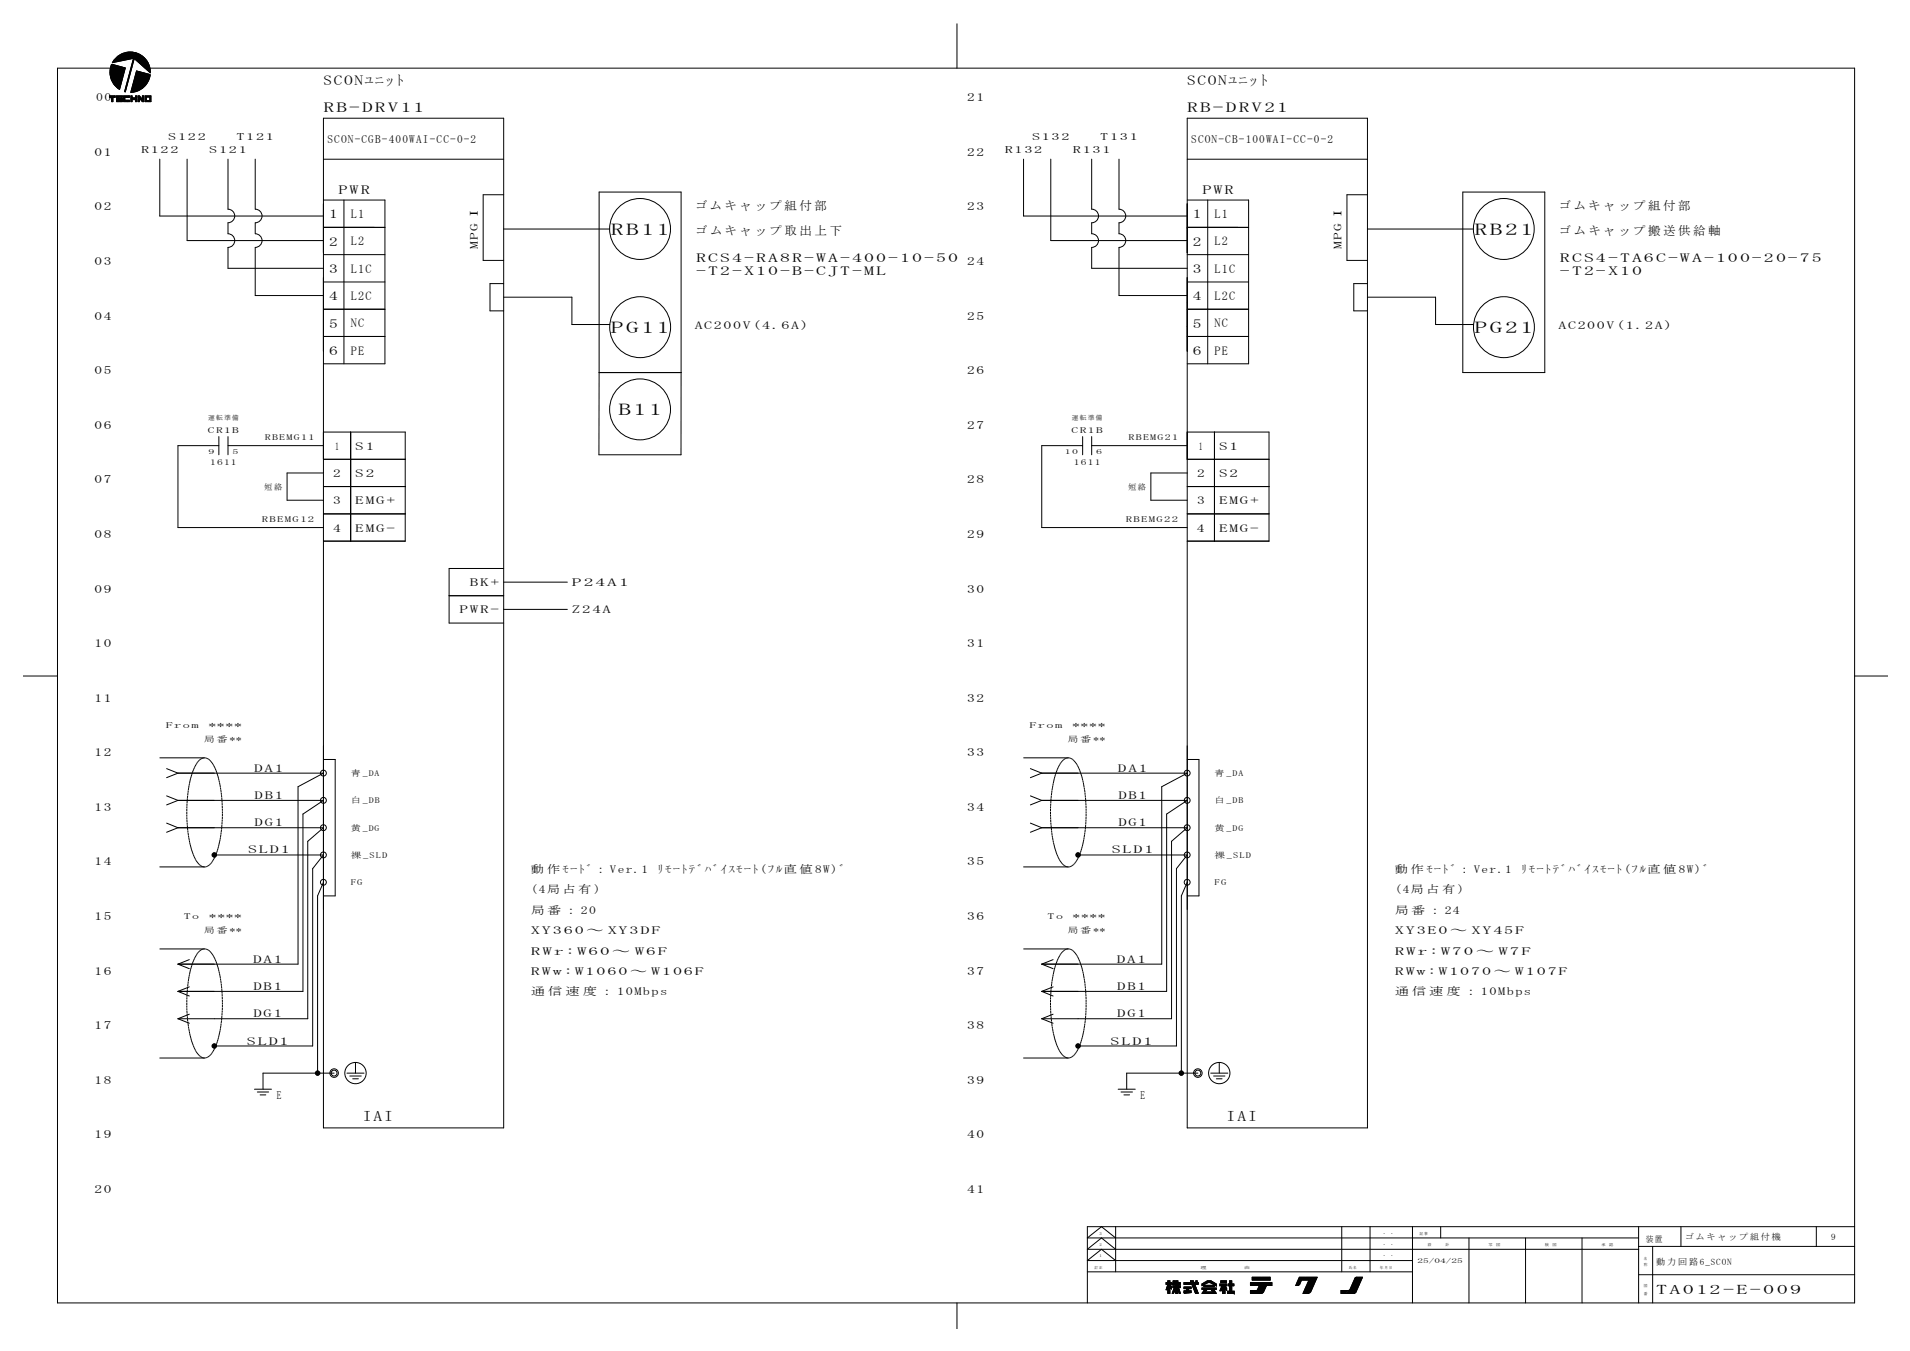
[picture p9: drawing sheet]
<svg xmlns="http://www.w3.org/2000/svg" width="420mm" height="297mm" viewBox="0 0 420 297" stroke-linecap="round" stroke-linejoin="round" font-family="sans-serif">
<defs><g id="words">
<g font-size="3.6">
<text x="134.3" y="51.7">RB11</text>
<text x="324.3" y="51.7">RB21</text>
<text x="134.4" y="73.3">PG11</text>
<text x="324.4" y="73.3">PG21</text>
<text x="136" y="91.3">B11</text>
</g>
<g font-size="3.2">
<text x="79.8" y="246.5">IAI</text>
<text x="269.8" y="246.5">IAI</text>
</g>
<g font-size="3">
<text x="71.2" y="18.6">SCONﾕﾆｯﾄ</text>
<text x="261.2" y="18.6">SCONﾕﾆｯﾄ</text>
<text x="71.2" y="24.6">RB-DRV11</text>
<text x="261.2" y="24.6">RB-DRV21</text>
</g>
<text font-size="2.9" x="364.3" y="284.4">TA0 12 -E -0 09</text>
<g font-size="2.7">
<text x="74.5" y="42.7">PWR</text>
<text x="77.2" y="48">L1</text>
<text x="152.8" y="46.2">ゴ ム キ ャ ッ プ 組 付 部</text>
<text x="264.5" y="42.7">PWR</text>
<text x="267.2" y="48">L1</text>
<text x="342.8" y="46.2">ゴ ム キ ャ ッ プ 組 付 部</text>
<text x="72.4" y="48">1</text>
<text x="77.2" y="54">L2</text>
<text x="152.8" y="51.7">ゴ ム キ ャ ッ プ 取 出 上 下</text>
<text x="262.4" y="48">1</text>
<text x="267.2" y="54">L2</text>
<text x="342.8" y="51.7">ゴ ム キ ャ ッ プ 搬 送 供 給 軸</text>
<text x="72.4" y="54">2</text>
<text x="77.2" y="60">L1C</text>
<text x="153.2" y="57.6">RCS4-RA8R-WA-400-10-50</text>
<text x="262.4" y="54">2</text>
<text x="267.2" y="60">L1C</text>
<text x="343.2" y="57.6">RCS4-TA6C-WA-100-20-75</text>
<text x="72.4" y="60">3</text>
<text x="77.2" y="66">L2C</text>
<text x="153.2" y="60.4">-T2-X10-B-CJT-ML</text>
<text x="262.4" y="60">3</text>
<text x="267.2" y="66">L2C</text>
<text x="343.2" y="60.4">-T2-X10</text>
<text x="72.4" y="66">4</text>
<text x="77.2" y="72">NC</text>
<text x="262.4" y="66">4</text>
<text x="267.2" y="72">NC</text>
<text x="72.4" y="72">5</text>
<text x="77.2" y="78">PE</text>
<text x="262.4" y="72">5</text>
<text x="267.2" y="78">PE</text>
<text x="72.4" y="78">6</text>
<text x="262.4" y="78">6</text>
</g>
<g font-size="2.5">
<text x="21.2" y="22.3">00</text>
<text x="212.8" y="22.3">21</text>
<text x="20.8" y="34.3">01</text>
<text x="72" y="31.4">SCON-CGB-400WAI-CC-0-2</text>
<text x="212.8" y="34.3">22</text>
<text x="262" y="31.4">SCON-CB-100WAI-CC-0-2</text>
<text x="20.8" y="46.3">02</text>
<text x="212.8" y="46.3">23</text>
<text x="20.8" y="58.3">03</text>
<text x="212.8" y="58.3">24</text>
<text x="20.8" y="70.3">04</text>
<text x="212.8" y="70.3">25</text>
<text x="20.8" y="82.3">05</text>
<text x="212.8" y="82.3">26</text>
<text x="20.8" y="94.3">06</text>
<text x="212.8" y="94.3">27</text>
<text x="20.8" y="106.3">07</text>
<text x="212.8" y="106.3">28</text>
<text x="20.8" y="118.3">08</text>
<text x="212.8" y="118.3">29</text>
<text x="20.8" y="130.3">09</text>
<text x="212.8" y="130.3">30</text>
<text x="20.8" y="142.3">10</text>
<text x="212.8" y="142.3">31</text>
<text x="20.8" y="154.3">11</text>
<text x="212.8" y="154.3">32</text>
<text x="20.8" y="166.3">12</text>
<text x="212.8" y="166.3">33</text>
<text x="20.8" y="178.3">13</text>
<text x="212.8" y="178.3">34</text>
<text x="20.8" y="190.3">14</text>
<text x="212.8" y="190.3">35</text>
<text x="20.8" y="202.3">15</text>
<text x="212.8" y="202.3">36</text>
<text x="20.8" y="214.3">16</text>
<text x="212.8" y="214.3">37</text>
<text x="20.8" y="226.3">17</text>
<text x="212.8" y="226.3">38</text>
<text x="20.8" y="238.3">18</text>
<text x="212.8" y="238.3">39</text>
<text x="60.7" y="241.6">Ｅ</text>
<text x="250.7" y="241.6">Ｅ</text>
<text x="20.8" y="250.3">19</text>
<text x="212.8" y="250.3">40</text>
<text x="20.8" y="262.3">20</text>
<text x="212.8" y="262.3">41</text>
</g>
<g font-size="2.4">
<text x="105.1" y="54.8" transform="rotate(-90 105.1 54.8)">MPGⅠ</text>
<text x="295.1" y="54.8" transform="rotate(-90 295.1 54.8)">MPGⅠ</text>
<text x="152.8" y="72.2">AC200V(4.6A)</text>
<text x="342.8" y="72.2">AC200V(1.2A)</text>
<text x="73.7" y="98.9">1</text>
<text x="78.2" y="98.9">S1</text>
<text x="263.7" y="98.9">1</text>
<text x="268.2" y="98.9">S1</text>
<text x="73.3" y="104.9">2</text>
<text x="78.2" y="104.9">S2</text>
<text x="263.3" y="104.9">2</text>
<text x="268.2" y="104.9">S2</text>
<text x="73.3" y="110.9">3</text>
<text x="78.2" y="110.9">EMG+</text>
<text x="263.3" y="110.9">3</text>
<text x="268.2" y="110.9">EMG+</text>
<text x="73.3" y="116.9">4</text>
<text x="78.2" y="116.9">EMG-</text>
<text x="263.3" y="116.9">4</text>
<text x="268.2" y="116.9">EMG-</text>
<text x="103.4" y="128.9">BK+</text>
<text x="125.8" y="128.9">P 2 4 A 1</text>
<text x="101.1" y="134.9">PWR-</text>
<text x="125.8" y="134.9">Z24A</text>
<text x="55.9" y="169.7">DA1</text>
<text x="245.9" y="169.7">DA1</text>
<text x="56" y="175.6">DB1</text>
<text x="246" y="175.6">DB1</text>
<text x="56" y="181.7">DG1</text>
<text x="246" y="181.7">DG1</text>
<text x="54.6" y="187.6">SLD1</text>
<text x="116.8" y="191.9">動 作 ﾓｰﾄﾞ： Ver.1</text>
<text x="144.6" y="191.9">ﾘﾓｰﾄﾃﾞﾊﾞｲｽﾓｰﾄ(ﾌﾙ直 値 8W)ﾞ</text>
<text x="244.6" y="187.6">SLD1</text>
<text x="306.8" y="191.9">動 作 ﾓｰﾄﾞ： Ver.1</text>
<text x="334.6" y="191.9">ﾘﾓｰﾄﾃﾞﾊﾞｲｽﾓｰﾄ(ﾌﾙ直 値 8W)ﾞ</text>
<text x="116.8" y="196.4">(4局 占 有 )</text>
<text x="306.8" y="196.4">(4局 占 有 )</text>
<text x="116.8" y="200.9">局 番 ： 20</text>
<text x="306.8" y="200.9">局 番 ： 24</text>
<text x="116.8" y="205.4">XY360～ XY3DF</text>
<text x="116.8" y="209.9">R W r: W 60 ～ W6 F</text>
<text x="306.8" y="205.4">XY3E0～ XY45F</text>
<text x="306.8" y="209.9">R Wr : W7 0 ～ W 7 F</text>
<text x="55.7" y="211.6">DA1</text>
<text x="116.8" y="214.4">RWw:W1060～ W106F</text>
<text x="245.7" y="211.6">DA1</text>
<text x="306.8" y="214.4">RWw:W1070～ W107F</text>
<text x="55.8" y="217.7">DB1</text>
<text x="116.8" y="218.9">通 信 速 度 ： 10Mbps</text>
<text x="245.8" y="217.7">DB1</text>
<text x="306.8" y="218.9">通 信 速 度 ： 10Mbps</text>
<text x="55.8" y="223.6">DG1</text>
<text x="245.8" y="223.6">DG1</text>
<text x="54.3" y="229.7">SLD1</text>
<text x="244.3" y="229.7">SLD1</text>
</g>
<g font-size="2.2">
<text x="31" y="33.5">R122</text>
<text x="37" y="30.9">S 122</text>
<text x="46" y="33.5">S 121</text>
<text x="52" y="30.9">T121</text>
<text x="221" y="33.5">R 132</text>
<text x="227" y="30.9">S132</text>
<text x="236" y="33.5">R131</text>
<text x="242" y="30.9">T 131</text>
</g>
<g font-size="2">
<text x="370.6" y="272.5">ゴ ム キ ャ ッ プ 組 付 機</text>
<text x="402.8" y="272.5">9</text>
<text x="364.4" y="278">動 力 回 路 6_SCON</text>
</g>
<g font-size="1.8">
<text x="45.7" y="95.2">CR1B</text>
<text x="235.7" y="95.2">CR1B</text>
<text x="58.3" y="96.7">RBEMG11</text>
<text x="248.3" y="96.7">RBEMG21</text>
<text x="46.2" y="102.2">1611</text>
<text x="58.1" y="107.7">短 絡</text>
<text x="236.2" y="102.2">1611</text>
<text x="248.1" y="107.7">短 絡</text>
<text x="57.6" y="114.7">RBEMG12</text>
<text x="247.6" y="114.7">RBEMG22</text>
<text x="36.5" y="160">Fr om</text>
<text x="45.9" y="160">****</text>
<text x="226.5" y="160">Fr o m</text>
<text x="235.9" y="160">** **</text>
<text x="44.8" y="163.2">局 番 **</text>
<text x="234.8" y="163.2">局 番 **</text>
<text x="77.2" y="170.6">青 _DA</text>
<text x="267.2" y="170.6">青 _DA</text>
<text x="77.2" y="176.7">白 _DB</text>
<text x="267.2" y="176.7">白 _DB</text>
<text x="77.2" y="182.6">黄 _DG</text>
<text x="267.2" y="182.6">黄 _DG</text>
<text x="77.2" y="188.7">裸 _SLD</text>
<text x="267.2" y="188.7">裸 _SLD</text>
<text x="77.2" y="194.6">FG</text>
<text x="267.2" y="194.6">FG</text>
<text x="40.4" y="202.1">T o</text>
<text x="46" y="202.1">* * * *</text>
<text x="230.4" y="202.1">T o</text>
<text x="236" y="202.1">* * **</text>
<text x="44.8" y="205.1">局 番 **</text>
<text x="234.8" y="205.1">局 番 **</text>
<text x="362" y="273.2">装置</text>
</g>
<g font-size="1.5">
<text x="45.8" y="92.3">運 転 準 備</text>
<text x="235.8" y="92.3">運 転 準 備</text>
<text x="45.8" y="99.8">9</text>
<text x="51.2" y="99.8">5</text>
<text x="234.3" y="99.8">1 0</text>
<text x="241.2" y="99.8">6</text>
<text x="311.8" y="277.6">25/04/25</text>
</g>
<g font-size=".9">
<text x="241.7" y="271.5">３</text>
<text x="241.7" y="273.9">２</text>
<text x="312.3" y="271.5">記 事</text>
<text x="314.1" y="273.9">設 　 　 　 計</text>
<text x="240.8" y="278.9">訂 正</text>
<text x="241.7" y="276.4">１</text>
<text x="264.1" y="278.9">理</text>
<text x="273.7" y="278.9">由</text>
<text x="296.7" y="278.9">氏 名</text>
<text x="303.6" y="278.9">年 月 日</text>
<text x="361.6" y="277.1">名</text>
<text x="361.6" y="278.3">称</text>
<text x="361.6" y="283">図</text>
<text x="361.6" y="284.8">番</text>
</g>
<g font-size=".8">
<text x="304" y="271.5">・</text>
<text x="304" y="273.9">・</text>
<text x="305.7" y="271.5">・</text>
<text x="305.7" y="273.9">・</text>
<text x="327.4" y="273.9">写</text>
<text x="329.1" y="273.9">図</text>
<text x="339.9" y="273.9">検</text>
<text x="341.5" y="273.9">図</text>
<text x="352.3" y="273.9">承</text>
<text x="354" y="273.9">認</text>
<text x="304" y="276.4">・</text>
<text x="305.7" y="276.4">・</text>
</g>
</g></defs>
<g fill="none" stroke="#000" stroke-width=".22">
<path d="M24.5 14.2l3.1 .7-1.3 4.8a4.5 4.5 0 0 1-1.8-5.5zM24.6 14.1l-.1 .2M24.7 14.2l-.3 .3M24.8 14.2l-.4 .5M24.9 14.2l-.6 .6M25 14.2l-.7 .8h-11.7v271.5h395.4v-271.5h-374.9M25.1 14.3l-.9 .9M25.2 14.3l-1 1M25.3 14.3l-1.1 1.1M25.4 14.4l-1.2 1.2M25.5 14.4l-1.3 1.3M25.5 12.7a4.4 4.4 0 0 1 4.9-.9 4.4 4.4 0 0 1 2.7 4.2l-3.6-3.1-1.9 7.3h-.2l2-7.4-4.7 1z"/>
<path d="M25.6 14.4l-1.4 1.4M25.7 14.4l-1.5 1.6M25.8 14.5l-1.6 1.6M25.9 14.5l-1.7 1.7M26 14.5l-1.8 1.8M26 12.3l-1 1M26.1 14.5l-1.9 1.9M26.2 14.6l-2 1.9M26.3 14.6l-2 2.1M26.3 19.6h.1M26.4 19.4l-.2 .2M26.4 12l-1.6 1.6"/>
<path d="M26.4 14.6l-2.1 2.1M26.4 19.3l-.3 .3M26.5 19.1l-.4 .4M26.5 14.6l-2.2 2.3M26.5 18.9l-.5 .6M26.6 18.8l-.7 .6M26.6 18.6l-.8 .7M26.6 14.7l-2.3 2.3M26.7 11.9l-1.9 1.9M26.7 18.4l-.9 .9M26.7 18.2l-1 1M26.7 14.7l-2.3 2.4"/>
<path d="M26.7 18.1l-1.1 1.1M26.8 17.9l-1.2 1.2M26.8 14.7l-2.4 2.5M26.8 17.7l-1.3 1.3M26.9 17.5l-1.4 1.5M26.9 11.8l-1.9 1.9M26.9 14.8l-2.5 2.5M26.9 17.4l-1.5 1.5M27 17.2l-1.7 1.7M27 14.8l-2.6 2.6M27 17l-1.7 1.8M27.1 16.9l-1.9 1.8"/>
<path d="M27.1 11.7l-2 2M27.1 14.8l-2.6 2.6M27.1 16.7l-1.9 1.9M27.1 16.5l-2 2.1M27.2 16.3l-2.2 2.2M27.2 14.8l-2.7 2.7M27.2 16.2l-2.2 2.2M27.3 11.6l-2 2.1M27.3 16l-2.4 2.4M27.3 14.9l-2.8 2.7M27.3 15.8l-2.4 2.5M27.4 15.7l-2.6 2.5"/>
<path d="M27.4 14.9l-2.8 2.8M27.4 15.5l-2.6 2.6M27.5 15.3l-2.7 2.7M27.5 11.6l-2.1 2M27.5 14.9l-2.9 2.9M27.5 15.2l-2.8 2.7M27.6 15l-2.9 2.9M27.6 20l-.2 .2M27.7 11.5l-2.1 2.1M27.7 19.8l-.3 .3M27.7 19.6l-.2 .3M27.8 19.5l-.3 .2"/>
<path d="M27.8 11.5l-2.1 2.1M27.8 19.3l-.2 .3M27.9 19.1l-.3 .3M27.9 18.9l-.2 .3M27.9 11.5l-2 2M27.9 18.8l-.2 .2M28 18.6l-.3 .3M28.1 18.4l-.3 .3M28.1 11.5l-2 2M28.1 18.2l-.3 .3M28.1 18.1l-.2 .3M28.2 17.9l-.3 .3"/>
<path d="M28.2 11.5l-2 2M28.2 17.7l-.2 .3M28.3 17.6l-.3 .2M28.3 17.4l-.2 .3M28.4 11.4l-2 2M28.4 17.2l-.3 .3M28.4 17l-.2 .3M28.5 16.9l-.3 .2M28.5 11.4l-2 2M28.5 16.7l-.3 .3M28.6 16.5l-.3 .3M28.6 16.4l-.3 .2"/>
<path d="M28.6 11.4l-1.9 2M28.6 16.2l-.2 .3M28.7 16l-.3 .3M28.8 11.4l-2 1.9M28.8 15.9l-.3 .2M28.8 15.7l-.3 .2M28.8 15.5l-.2 .3M28.9 11.4l-1.9 1.9M28.9 15.3l-.3 .3M28.9 15.2l-.3 .2M29 15l-.3 .3M29 11.5l-1.8 1.8"/>
<path d="M29 14.8l-.2 .3M29.1 14.6l-.3 .3M29.1 11.5l-1.8 1.8M29.1 14.5l-.3 .2M29.2 14.3l-.3 .3M29.2 14.1l-.3 .3M29.2 11.5l-1.7 1.7M29.2 14l-.2 .2M29.3 13.8l-.3 .3M29.3 11.5l-1.7 1.7M29.3 13.6l-.2 .3M29.4 13.4l-.3 .3"/>
<path d="M29.4 11.5l-1.6 1.6M29.4 13.3l-.2 .2M29.5 13.1l-.3 .3M29.6 11.5l-1.7 1.6M29.6 11.6l-1.5 1.5M29.7 11.6l-1.4 1.5M29.9 11.6l-1.5 1.4M29.9 11.6l-1.3 1.4M30 11.7l-1.2 1.3M30.1 15.6l-.1 .1M30.1 11.7l-1.2 1.2M30.2 15.6l-.3 .3"/>
<path d="M30.2 11.7l-1.1 1.2M30.3 15.7l-.4 .4M30.3 11.8l-1.1 1.1M30.4 11.8l-1.1 1M30.4 15.7l-.5 .5M30.5 11.8l-1.2 1.2M30.5 15.7l-.7 .7M30.6 11.9l-1.3 1.3M30.6 15.7l-.8 .9M30.7 11.9l-1.1 1.1M30.7 15.8l-1 .9M30.7 12l-1 1"/>
<path d="M30.8 15.8l-1.1 1.1M30.8 12l-1.1 1.1M30.9 15.8l-1.3 1.3M30.9 12l-1.1 1.1M31 12.1l-1.1 1.1M31 15.9l-1.4 1.4M31.1 12.1l-1.1 1.2M31.1 15.9l-1.6 1.5M31.1 12.2l-1.1 1.1M31.2 15.9l-1.7 1.7M31.2 12.3l-1.1 1.1M31.3 12.3l-1.1 1.1"/>
<path d="M31.3 15.9l-1.9 1.9M31.4 12.4l-1.2 1.1M31.4 16l-2 1.9M31.4 12.4l-1.1 1.1M31.5 12.5l-1.1 1.1M31.5 16l-2.2 2.1M31.6 12.5l-1.2 1.2M31.6 16l-2.3 2.3M31.6 12.6l-1.1 1.1M31.7 12.7l-1.1 1.1M31.7 16l-2.4 2.5M31.8 12.7l-1.2 1.1"/>
<path d="M31.8 16.1l-2.6 2.5M31.8 12.8l-1.1 1.1M31.9 12.8l-1.1 1.2M31.9 16.1l-2.7 2.7M31.9 12.9l-1.1 1.1M32 13l-1.1 1.1M32 16.1l-2.9 2.9M32.1 13l-1.1 1.1M32.1 13.1l-1.1 1.1M32.1 16.1l-3 3.1M32.2 13.2l-1.1 1M32.2 16.2l-3.2 3.1"/>
<path d="M32.2 18.6l-.9 .8M32.2 13.3l-1 1M32.3 13.3l-1.1 1.1M32.3 16.2l-3.3 3.3M32.3 13.4l-1 1M32.4 13.5l-1 1M32.4 16.2l-3.5 3.5M32.5 13.6l-1 1M32.5 18.2l-1.6 1.5M32.5 16.3l-3.6 3.5M32.5 13.7l-.9 1M32.6 13.8l-1 .9"/>
<path d="M32.6 16.3l-3.8 3.7M32.6 13.9l-.9 .9M32.6 17.9l-1.9 1.9M32.6 13.9l-.8 .9M32.7 16.3l-3.9 3.9M32.7 14l-.9 .9M32.7 17.7l-2.3 2.3M32.7 14.1l-.8 .9M32.8 14.2l-.8 .8M32.8 16.3l-4 4M32.8 14.3l-.8 .8M32.8 17.4l-2.6 2.6"/>
<path d="M32.8 14.4l-.7 .7M32.9 14.5l-.7 .7M32.9 17.3l-2.9 2.8M32.9 14.6l-.7 .7M32.9 16.4l-4 3.9M32.9 14.7l-.6 .6M32.9 17.1l-3.1 3.1M32.9 14.8l-.5 .6M33 14.9l-.6 .5M33 16.9l-3.3 3.3M33 16.4l-3.9 3.9M33 15l-.5 .5"/>
<path d="M33 15.1l-.4 .5M33 16.7l-3.5 3.5M33 16.5l-.1-.1-2.9-.8-1.2 4.7a4.5 4.5 0 0 0 4.2-3.8M33 15.2l-.4 .4M33 16.4l-3.8 3.9M33 16.6l-3.7 3.7M33.1 15.3l-.4 .4M33.1 15.4l-.3 .3M33.1 15.5l-.3 .3M33.1 15.7l-.2 .2M33.1 15.8l-.1 .1M33.1 15.9l-.1 .1"/>
<path d="M210.5 5.2v9.8M24.2 21.1l-.1 .1M24.3 21.1l-.2 .3M24.5 21.1l-.4 .3M24.6 21.1l-.3 .3M24.7 21.1l-.3 .3M24.8 21.1l-.3 .3M24.8 21.4v1h-.2M24.8 21.5l-.2 .2M24.8 21.6l-.2 .2M24.8 21.7l-.2 .3M24.8 21.8l-.2 .3"/>
<path d="M24.8 22l-.2 .2M24.8 22.1l-.2 .3M24.8 22.2l-.1 .2M25 21.1l-.4 .4M25.1 21.1l-.5 .5M25.2 21.1l-.3 .3M25.3 21.1h-1.2v.3h.5v1M25.3 21.1v.3h-.5M25.3 21.1l-.3 .3M25.3 21.2l-.2 .2M25.3 21.3v.1M25.6 22.4h1.3"/>
<path d="M25.7 21.1h-.1M25.8 21.1l-.2 .1M25.9 21.1l-.3 .3M26 21.9l-.4 .3M26 21.6h.9v.3M26 22l-.4 .4M26 21.9v.2h.9M26 21.4l-.4 .3M26 21.5l-.4 .3M26 21.9h.9M26 21.1l-.4 .4M26 22.1l-.2 .3"/>
<path d="M26 21.6l-.4 .4M26.2 21.1l-.6 .5M26.2 22.1l-.3 .3M26.2 21.6l-.6 .5M26.3 21.1l-.3 .3M26.3 21.6l-.3 .3M26.3 22.1l-.3 .3M26.4 21.1l-.3 .3M26.4 22.1l-.3 .3M26.4 21.6l-.3 .3M26.5 22.1l-.2 .3M26.5 21.1l-.2 .3"/>
<path d="M26.6 21.6l-.3 .3M26.7 21.1l-.3 .3M26.7 22.1l-.3 .3M26.7 21.6l-.3 .3M26.8 21.1l-.3 .3M26.8 22.1l-.3 .3M26.8 21.6l-.3 .3M26.9 21.3v.1M26.9 21.7l-.1 .2M26.9 22.1l-.2 .3M26.9 22.3v.1M26.9 21.1h-1.3v1.3"/>
<path d="M26.9 21.1v.3M26.9 22.1v.3M26.9 21.1l-.3 .3M26.9 21.6l-.3 .3M26.9 21.2l-.1 .2M26.9 21.4h-.9v.2M26.9 21.8v.1M26.9 22.2l-.1 .2M27.2 21.1h1.3M27.2 21.1v1.3M27.2 21.1h.1M27.4 21.1l-.2 .1"/>
<path d="M27.5 22l-.3 .2M27.5 21.5l-.3 .2M27.5 21.6l-.3 .2M27.5 21.7l-.3 .3M27.5 21.8l-.3 .3M27.5 21.1l-.3 .3M27.5 22l-.3 .4M27.6 20.1l-.1 .1M27.6 21.1l-.4 .4M27.7 22l-.4 .4M27.7 21.1l-.5 .5M27.8 22l-.3 .4"/>
<path d="M27.9 21.1l-.4 .3M27.9 22l-.3 .4M28 21.1l-.3 .3M28 22l-.3 .4M28.1 21.1l-.3 .3M28.2 22l-.4 .4M28.2 21.1l-.3 .3M28.3 22l-.3 .4M28.4 21.1l-.4 .3M28.4 22l-.3 .4M28.5 21.1l-.3 .3M28.5 21.2l-.2 .2"/>
<path d="M28.5 21.3l-.1 .1M28.5 21.1v.3h-1v.6h1v.4h-1.3M28.5 22.1l-.3 .3M28.5 22.2l-.1 .2M28.8 21.1h.3v.4h.7v-.4h.3M28.8 21.1v1.3M28.8 22.4h.3v-.5h.7v.5M28.8 21.1h.1M28.9 21.1l-.1 .1M29.1 22l-.3 .2M29.1 22.1l-.3 .3M29.1 21.1l-.3 .3"/>
<path d="M29.1 22.2l-.2 .2M29.1 21.2l-.3 .3M29.1 21.4l-.3 .2M29.1 21.5l-.3 .2M29.1 21.5l-.3 .3M29.2 21.5l-.4 .5M29.4 21.5l-.6 .6M29.5 21.5l-.4 .4M29.6 21.5l-.4 .4M29.7 21.5l-.3 .4M29.8 22.4h.3M29.9 21.1l-.1 .1"/>
<path d="M30.1 21.1l-.3 .2M30.1 21.8l-.3 .3M30.1 21.2l-.3 .3M30.1 21.3l-.6 .6M30.1 21.5l-.5 .4M30.1 21.6l-.4 .3M30.1 21.7l-.3 .3M30.1 22l-.3 .2M30.1 22.1l-.3 .3M30.1 22.2l-.2 .2M30.1 22.3l-.1 .1M30.1 21.1v1.3"/>
<path d="M30.4 21.1h.3l.6 .8v-.8h.3M30.4 22.4h.3v-.8l.6 .8M30.4 21.1v1.3M30.4 21.1h.1M30.5 21.1l-.1 .1M30.6 21.1l-.2 .3M30.7 21.9l-.3 .3M30.7 22l-.3 .4M30.7 22.2l-.2 .2M30.7 22.3l-.1 .1M30.7 21.7l-.3 .3M30.7 21.8l-.3 .3"/>
<path d="M30.7 21.1l-.3 .4M30.8 21.2l-.4 .4M30.8 21.3l-.4 .4M30.9 21.3l-.5 .5M30.9 21.4l-.2 .2M31 21.5l-.2 .2M31.1 21.5l-.3 .3M31.1 21.6l-.2 .2M31.2 21.7l-.2 .2M31.2 21.8l-.2 .2M31.3 21.8l-.2 .2M31.3 22.4h.3"/>
<path d="M31.4 21.1h-.1M31.5 21.1l-.2 .2M31.6 21.1l-.3 .3M31.6 21.8l-.4 .4M31.6 22.2l-.1 .2M31.6 21.2l-.3 .3M31.6 21.3l-.3 .4M31.6 21.5l-.3 .3M31.6 21.6l-.5 .5M31.6 21.7l-.4 .5M31.6 22l-.3 .3M31.6 22.1l-.2 .3"/>
<path d="M31.6 22.3v.1M31.6 21.1v1.3M31.9 21.1h1.3M31.9 21.1v1.3M32 21.1h-.1M32.1 21.1l-.2 .1M32.2 21.1l-.3 .3M32.2 21.5l-.3 .2M32.2 21.8l-.3 .3M32.2 21.3v.8M32.2 21.3h.8M32.2 21.4l-.3 .2"/>
<path d="M32.2 21.6l-.3 .2M32.2 21.7l-.3 .3M32.2 22l-.3 .2M32.2 22.1h.8M32.2 22.1l-.3 .3M32.3 22.1l-.2 .3M32.3 21.1l-.4 .4M32.5 21.1l-.3 .2M32.5 22.1l-.3 .3M32.6 22.1l-.3 .3M32.6 21.1l-.3 .2M32.7 22.1l-.3 .3"/>
<path d="M32.7 21.1l-.2 .2M32.8 22.1l-.2 .3M32.8 21.1l-.2 .2M32.9 22.1l-.2 .3M33 21.1l-.3 .2M33 21.3v.8M33.1 21.1l-.3 .2M33.2 21.1l-.2 .2M33.2 21.2l-.2 .3M33.2 21.3l-.2 .3M33.2 21.5l-.2 .2M33.2 21.6l-.2 .2"/>
<path d="M33.2 21.7l-.2 .3M33.2 21.8l-.2 .3M33.2 22l-.4 .4M33.2 22.1l-.3 .3M33.2 22.2l-.1 .2M33.2 21.1v1.3h-1.3M35.1 35v12.5h36.1M41.2 35v17.9h30M50.2 35v11a1.49 1.49 0 0 1 1.4 1.5 1.49 1.49 0 0 1-1.4 1.5v2.4a1.5 1.5 0 0 1 1.4 1.5 1.5 1.5 0 0 1-1.4 1.5v4.6h21M56.1 35l.1 11a1.49 1.49 0 0 1 1.4 1.5 1.49 1.49 0 0 1-1.4 1.5l-.1 2.4a1.5 1.5 0 0 1 1.5 1.5 1.5 1.5 0 0 1-1.4 1.5l-.1 10.6h15.1M71.2 26h39.6v222h-39.6zM71.2 35h39.6"/>
<path d="M225.2 35v12.5h36M231.1 35v17.9h30.1M240.1 35l.1 11a1.49 1.49 0 0 1 1.4 1.5 1.49 1.49 0 0 1-1.4 1.5l-.1 2.4a1.5 1.5 0 0 1 1.5 1.5 1.5 1.5 0 0 1-1.4 1.5l-.1 4.6h21.1M246.2 35v11a1.49 1.49 0 0 1 1.4 1.5 1.49 1.49 0 0 1-1.4 1.5v2.4a1.5 1.5 0 0 1 1.4 1.5 1.5 1.5 0 0 1-1.4 1.5v10.6h15M261.2 26h39.6v222h-39.6zM261.2 35h39.6M71.2 44h13.5v36h-13.5M71.2 56h13.5M71.2 50h13.5M75.7 44v36M110.8 50.4h23.3M110.8 42.8h-4.5v14.5h4.5"/>
<path d="M131.8 42.2h18v57.8h-18zM261.2 44h13.5v36h-13.5M261.2 56h13.5M261.2 50h13.5M265.7 44v36M300.8 50.4h23.3M300.8 42.8h-4.5v14.5h4.5M321.8 42.2h18v39.7h-18zM71.2 74h13.5M71.2 68h13.5M71.2 62h13.5M110.8 65.3h15v6.1h8.3"/>
<path d="M110.8 62.4h-3v5.9h3M261.2 74h13.5M261.2 68h13.5M261.2 62h13.5M300.8 65.3h15v6.1h8.4M300.8 62.4h-3v5.9h3M48.1 98h-9v18h32.1M48.1 96v4M50.2 98h21M50.2 96v4M71.2 95h17.9v24h-17.9M77.1 95v24"/>
<path d="M131.8 81.9h18M238.2 98h-9v18h32M238.2 96v4M240.1 98h21.1M240.1 96v4M261.2 95h18v24h-18M267.2 95v24M71.2 104h-8.1v6h8.1M71.2 101h17.9M71.2 107h17.9M71.2 113h17.9M261.2 104h-8v6h8"/>
<path d="M261.2 101h18M261.2 107h18M261.2 113h18M98.8 131h12M110.8 128h14M110.8 134h14M110.8 125h-12v12h12M5.1 148.6h7.5M408 148.6h7.2M35.2 166.6h9.8M36.6 169l2.5 1M36.6 175l2.5 1"/>
<path d="M39.1 170h32.1l-5.6 3v39h-26.5M39.1 170l-2.5 1M39.1 176h32.1l-4.6 3v39h-27.5M39.1 176l-2.5 1M71.2 167h2.5v30h-2.5M225.2 166.6h9.8M226.7 169l2.5 1M226.7 175l2.5 1M229.2 170h32l-5.6 3v39h-26.4M229.2 176h32l-4.6 3v39h-27.4M229.2 170l-2.5 1M229.2 176l-2.5 1"/>
<path d="M261.2 167h2.5v30h-2.5M35.1 190.6h9.9M36.6 181l2.5 1M39.1 182h32.1l-3.5 3v39h-28.6M39.1 182l-2.5 1M47.1 187.9l.1 .1zM47.1 188h24.1l-2.4 3v39h-21.1M71.2 194l-1.3 3v38.9M225.2 190.6h9.8M226.7 181l2.5 1M229.2 182h32l-3.5 3v39h-28.5M229.2 182l-2.5 1"/>
<path d="M237 187.8h.3v.3h-.3zM237.1 187.9l.1 .1zM237.2 188h24l-2.4 3v39h-21.2M261.2 194l-1.3 3v38.9M35.2 208.6h9.8M39.1 212l2.5 1M39.1 218l2.5 1M41.6 211l-2.5 1M41.6 217l-2.5 1M225.2 208.6h9.8M229.2 212l2.5 1M229.2 218l2.5 1"/>
<path d="M231.7 211l-2.5 1M231.7 217l-2.5 1M35.1 232.6h9.9M39.1 224l2.5 1M41.6 223l-2.5 1M47.1 229.9l.1 .2zM56 239.5h3.7M69.8 235.9l.1 .1zM73.5 235.9h-15.6v3.6M76.3 235.9h3.8M77 236.6h2.5M77.6 237.2h1.2"/>
<path d="M78.2 233.6v2.3M225.2 232.6h9.8M229.2 224l2.5 1M231.7 223l-2.5 1M237 229.8h.3v.3h-.3zM237.1 229.9l.1 .2zM246 239.5h3.7M259.8 235.9l.1 .1zM263.5 235.9h-15.6v3.6M266.3 235.9h3.8M267 236.6h2.5M267.6 237.2h1.2"/>
<path d="M268.2 233.6v2.3M56.6 240.1h2.5M57.2 240.7h1.3M246.6 240.1h2.5M247.2 240.7h1.3M239.2 279.6h71.5M245.4 272.2l-3.1-2.5-3.1 2.5h121.3M245.4 274.7l-3.1-2.5-3.1 2.5h121.3M245.4 277.2l-3.1-2.5-3.1 2.5h71.5M245.4 269.7v9.9M295.2 269.7v9.9M301.4 269.7v9.9"/>
<path d="M310.7 269.7v16.8M316.9 269.7v2.5M323.1 272.2v14.3M335.6 272.2v14.3M348 272.2v14.3M360.5 274h47.5M360.5 269.7v16.8M363.5 274v12.5M369.8 269.7v4.3M399.6 269.7v4.3M408 269.7h-168.8v16.8M210.5 286.5v5.5"/>
<path d="M256.6 282l-.1 .1M256.7 282l-.2 .2M256.8 283.4l-.2 .2M256.8 282l-.3 .3M257 281.6l-.1 .1M257.1 281.6l-.2 .2M257.2 281.6l-.3 .3M257.4 281.6h-.5v.4h-.4v.4h.4l-.4 1.2M257.4 281.6l-.9 .8M257.4 281.6v.4h.3M257.4 281.7l-.7 .7M257.4 281.8l-.6 .6"/>
<path d="M257.4 281.9l-.5 .5M257.4 283.7l-.5 .5M257.4 283.3l-.5 .5M257.4 283.5l-.5 .4M257.4 283.2l-.5 .5M257.4 283.6l-.5 .5M257.4 283.8l-.5 .5M257.4 284l-.4 .4M257.4 284.1l-.3 .3M257.4 284.2l-.2 .2M257.4 282.4l-.8 .8M257.4 282.5l-.8 .9"/>
<path d="M257.5 282l-.7 .6M257.5 282.6l-1 1M257.5 282.7l-.6 .6M257.6 282l-.8 .8M257.6 282.7l-.7 .7M257.7 282.8l-.8 .8M257.7 283.4h.1M257.7 282.9v.5l-.3-.4v1.4h-.5v-1.2l-.2 .4h-.2M257.7 282.1l-.3 .3M257.7 282v.4h-.3l.3 .5M257.7 282.9l-.2 .2M257.7 282l-1 1"/>
<path d="M257.7 282.3l-.2 .1M257.7 283l-.2 .2M257.7 283.1l-.1 .2M257.7 283.3h-.1M258 283.1h.3l-.5 1.3h.4l.4-.9v.9M258 282.7v.4M258 282.7h.1M258.1 281.6h.4M258.1 281.6l-.2 .8h.7v.3h-.6M258.1 281.6v.1M258.1 282.7l-.1 .2M258.2 284.3l-.1 .1"/>
<path d="M258.2 281.6l-.2 .2M258.3 282.7l-.3 .3M258.3 284l-.3 .4M258.4 281.6l-.4 .4M258.4 282.7l-.4 .4M258.4 281.9l-.4 .5M258.4 281.8l-.5 .5M258.5 281.6l-.5 .5M258.5 281.6l-.1 .4h.2v-.4h.5M258.5 282l-.4 .4M258.5 283.7l-.6 .7M258.5 282.7l-.4 .4"/>
<path d="M258.6 282l-.4 .4M258.8 281.6l-.2 .1M258.9 281.6l-.3 .3M259 281.6l-.4 .4M259.1 281.6v.4M259.1 282h.6v.4h-.6v.3M259.1 281.6l-.8 .8M259.1 281.7l-.6 .7M259.1 281.9l-.5 .5M259.1 282l-.5 .5M259.1 284.1l-.2 .3M259.1 284.3l-.1 .1"/>
<path d="M259.1 282.5l-.9 .9M259.1 282.6l-1 1M259.1 282.7h.6M259.1 284l-.3 .4M259.1 283.8l-.5 .4M259.1 283.9l-.5 .5M259.2 282.7l-1.1 1.1M259.2 282l-.6 .6M259.3 282.7l-1.3 1.3M259.3 283.2l-.7 .7M259.3 283.3l-.7 .7M259.3 283.4l-.7 .7"/>
<path d="M259.4 282l-1.1 1.1M259.4 283.5l-.2 .2M259.4 282.7l-1.5 1.5M259.4 283.6l-.2 .2M259.4 283.7l-.2 .2M259.5 283.8l-.2 .2M259.5 282l-1.2 1.2M259.5 283.9l-.2 .2M259.5 282.7l-.9 .9M259.5 284l-.2 .2M259.6 284.1l-.2 .1M259.6 284.1l-.2 .2"/>
<path d="M259.6 282l-.4 .4M259.6 284.2l-.1 .2M259.7 282.7v.4h-.4l.4 1.3h-.3l-.3-.8v.8h-.5M259.7 283l-.2 .1M259.7 282.1l-.4 .3M259.7 282.2l-.2 .2M259.7 282.3l-.1 .1M259.7 282.7l-1.1 1M259.7 282.8l-.3 .3M259.7 283.1h-.1M259.7 284.3l-.1 .1M260.4 283.3v-.3h1.6v.3h-.5v.5"/>
<path d="M260.4 283.3h.6v.5h-.6l.1 .6M260.5 282h-.1M260.6 283.8l-.2 .1M260.6 283l-.2 .1M260.6 282l-.2 .2M260.7 283l-.3 .2M260.7 283.8l-.3 .3M260.8 282l-.4 .3M260.8 283l-.4 .3M260.8 283.8l-.4 .4M260.9 282l-.4 .4M261 283l-.4 .3"/>
<path d="M261 283.8l-.5 .5M261 282l-.4 .4M261.1 283l-.4 .3M261.1 282l-.4 .4M261.2 283l-.4 .3M261.2 282l-.3 .4M261.3 283l-.4 .3M261.4 282l-.4 .4M261.4 283l-.4 .4M261.5 283.4l-1 1M261.5 283.8h.5v.4l-1.5 .2M261.5 283.5l-.8 .9"/>
<path d="M261.5 283.7l-.7 .6M261.5 283.8l-.5 .5M261.5 282l-.4 .4M261.6 283l-.6 .5M261.6 283.8l-.5 .5M261.6 282l-.4 .4M261.7 283l-.7 .6M261.7 283.8l-.5 .5M261.8 282l-.4 .4M261.8 283l-.8 .8M261.8 283.8l-.4 .5M261.9 281.6h.6l.1 .4h.4v-.4h.4"/>
<path d="M261.9 281.6l.1 .4h-1.6v.4h1.8l.8 2h.6l-.8-2h.8v-.4M261.9 282l-.4 .4M261.9 281.6h.1M261.9 283l-.4 .3M261.9 283.8l-.4 .5M262 282l-.4 .4M262 281.6l-.1 .1M262 283.2l-.1 .1M262 284l-.2 .2M262 283l-.3 .3M262 283.1l-.2 .2M262 283.9l-.3 .3"/>
<path d="M262 284.1l-.1 .1M262.2 281.6l-.3 .2M262.3 281.6l-.3 .3M262.4 281.6l-.4 .4M262.5 281.6l-.8 .8M262.5 281.7l-.6 .7M262.6 281.8l-.6 .6M262.6 281.9l-.5 .5M262.6 282l-.4 .4M262.8 282l-.6 .5M262.8 282.4l-.4 .5M262.9 282.5l-.5 .5"/>
<path d="M262.9 282l-.6 .6M262.9 282.6l-.4 .5M262.9 282.7l-.4 .4M263 282.8l-.5 .4M263 282l-.7 .7M263 282.9l-.4 .4M263 283l-.4 .4M263.1 283.1l-.5 .4M263.1 283.1l-.4 .5M263.2 281.6l-.2 .1M263.2 283.2l-.5 .5M263.2 283.3l-.4 .5"/>
<path d="M263.2 283.4l-.4 .5M263.3 283.5l-.5 .5M263.3 281.6l-.3 .2M263.3 283.6l-.5 .5M263.3 283.7l-.4 .4M263.4 281.6l-.4 .4M263.4 283.8l-.5 .4M263.4 281.8l-1.1 1M263.4 281.9l-.5 .5M263.4 282h.2M263.4 281.6v.4M263.4 282l-.4 .4"/>
<path d="M263.4 283.9l-.4 .4M263.5 284l-.5 .4M263.5 284.1l-.3 .3M263.5 282l-.4 .4M263.5 284.1l-.2 .3M263.6 284.2l-.2 .2M263.6 284.3l-.1 .1M263.6 282l-.4 .4M263.6 282.2l-.2 .2M263.6 282.3l-.1 .1M264.4 283.2h3.2v.3h-.6l.6 .9h-3.2l.6-.9h-.6zM264.4 283.2h.1"/>
<path d="M264.5 282.3h-.1M264.6 283.2l-.2 .1M264.7 283.2l-.3 .3M264.8 283.2l-.3 .3M264.8 282.1l-.4 .4M264.8 282.6h2.4v.3h-2.4zM264.9 282.6l-.1 .1M264.9 283.2l-.3 .3M265 282.6l-.2 .2M265.1 283.2l-.4 .3M265.1 281.9l-.7 .7M265.1 282.6l-.3 .3"/>
<path d="M265.2 283.2l-.3 .3M265.2 284.1l-.3 .3M265.2 282.6l-.3 .3M265.3 283.2l-.3 .3M265.3 284.1l-.3 .3M265.4 282.6l-.3 .3M265.4 283.7l-.6 .7M265.4 281.7l-1 1M265.4 283.2l-.7 .7M265.4 284.1l-.3 .3M265.5 282.6l-.3 .3M265.6 284.1l-.4 .3"/>
<path d="M265.6 283.2l-1.2 1.1M265.6 282.6l-.3 .3M265.7 281.6l-1 .9M265.7 283.2l-1.2 1.2M265.7 284.1l-.3 .3M265.7 282h.5M265.8 282.6l-.4 .3M265.8 281.6l-.8 .8M265.8 284.1l-.3 .3M265.8 283.2l-1.2 1.2M265.9 282.6l-.3 .3M265.9 281.6l-.7 .7"/>
<path d="M265.9 283.2l-.3 .3M265.9 284.1l-.3 .3M266 282.6l-.3 .3M266 281.6l-.5 .5M266.1 283.2l-.4 .3M266.1 284.1l-.3 .3M266.1 282.6l-.3 .3M266.2 281.6l-.4 .4M266.2 283.2l-.3 .3M266.2 284.1l-.3 .3M266.2 282l1.4 .7M266.2 282.6l-.3 .3"/>
<path d="M266.3 281.6l-.4 .4M266.3 283.2l-.3 .3M266.3 284.1l-.3 .3M266.4 281.6h-.8l-1.2 .7v.4l1.3-.7M266.4 281.6l1.2 .7v.4M266.4 281.6l-.4 .4M266.4 282.6l-.3 .3M266.4 283.5h-.8l-.4 .6M266.4 283.5l.4 .6h-1.6M266.4 283.2l-.3 .3M266.5 281.7l-.4 .3M266.5 284.1l-.4 .3"/>
<path d="M266.5 282.6l-.3 .3M266.5 281.7l-.3 .3M266.6 283.2l-.4 .3M266.6 284.1l-.3 .3M266.6 281.8l-.3 .3M266.6 282.6l-.3 .3M266.7 283.2l-.3 .3M266.7 281.8l-.3 .3M266.8 282.6l-.4 .3M266.8 281.9l-.3 .2M266.8 283.2l-.4 .4M266.9 281.9l-.3 .3"/>
<path d="M266.9 282.6l-.3 .3M266.9 283.2l-.4 .4M267 282l-.3 .3M267 282.6l-.3 .3M267 283.6l-.3 .4M267.1 283.2l-.6 .5M267.1 282l-.3 .3M267.1 283.7l-.7 .7M267.1 282.6l-.3 .3M267.2 283.7l-.7 .7M267.2 282.7l-.3 .2M267.2 282.8l-.1 .1"/>
<path d="M267.2 282.1l-.3 .3M267.2 283.2l-.6 .6M267.2 283.8l-.6 .6M267.2 283.9l-.4 .5M267.3 282.1l-.3 .3M267.3 284l-.4 .4M267.3 283.2l-.7 .7M267.3 282.2l-.2 .2M267.3 284l-.3 .4M267.4 284.1l-.2 .3M267.4 282.2l-.2 .3M267.5 283.2l-.4 .3"/>
<path d="M267.5 284.2l-.2 .2M267.5 282.3l-.3 .2M267.5 284.3l-.1 .1M267.5 284.3v.1M267.6 282.7h.1M267.6 283.3l-.2 .2M267.6 282.3l-.3 .3M267.6 282.5l-.2 .1M267.6 282.6l-.1 .1M267.6 283.2l-.3 .3M267.6 283.4l-.1 .1M268.3 282.7v-.4h1.5v.4"/>
<path d="M268.3 282.7h.5l-.5 1.1h.4l.2-.3v.9h.6M268.4 282.3h-.1M268.5 282.3l-.2 .2M268.6 281.6h1.2v.4h-1.2zM268.6 281.6v.1M268.6 282.3l-.3 .3M268.7 281.6l-.1 .2M268.7 282.3l-.4 .4M268.9 281.6l-.3 .3M268.9 282.3l-.4 .4M269 281.6l-.4 .4M269 282.3l-.4 .4"/>
<path d="M269.1 281.6l-.4 .4M269.1 282.3l-.4 .4M269.2 281.6l-.4 .4M269.2 282.3l-.5 .5M269.4 282.3l-.7 .7M269.4 281.6l-.4 .4M269.5 283.7l-.6 .5M269.5 283.4l-.6 .6M269.5 283.6l-.6 .5M269.5 283.8l-.5 .6M269.5 284l-.4 .4M269.5 284.1l-.3 .3"/>
<path d="M269.5 284.2l-.2 .2M269.5 284.3v.1M269.5 281.6l-.4 .4M269.5 282.3l-.9 .9M269.5 282.8l-1 1M269.6 282.9l-1 .9M269.6 282.3l-1.1 1.1M269.6 281.6l-.4 .4M269.6 282.9l-.7 .7M269.7 283l-.8 .8M269.7 283.1l-.8 .8M269.7 281.6l-.3 .4"/>
<path d="M269.7 282.3l-1.3 1.4M269.8 283.2l-.3 .2M269.8 281.7l-.3 .3M269.8 281.8l-.2 .2M269.8 281.9l-.1 .1M269.8 283.2l-.2 .3M269.8 282.7h-.3l.3 .6v.4l-.3-.4v1.1M269.8 282.3l-1.4 1.5M269.8 282.5l-.2 .2M269.8 282.6l-.1 .1M269.8 283.3l-.1 .2M269.8 283.5l-.1 .1"/>
<path d="M269.8 283.6v.1M269.9 282.7h-.1M270 284.4h1.5M270.1 283.9l-.1 .1M270.2 282.7h.3v1.2M270.2 283.9l-.2 .2M270.3 282.3l-.1 .1M270.4 283.9l-.4 .3M270.4 282.3l-.2 .3M270.5 281.6h.5v.7M270.5 281.6v.7h-.3v.4M270.5 283.9h-.5v.5"/>
<path d="M270.5 283.9l-.5 .5M270.5 281.6h.1M270.6 281.6l-.1 .1M270.8 281.6l-.3 .3M270.9 281.6l-.4 .4M271 281.7l-.5 .4M271 281.8l-.5 .5M271 281.9l-.8 .8M271 282l-.7 .7M271 282.2l-.6 .5M271 282.3l-.5 .5M271 282.3h.4"/>
<path d="M271 282.8l-.5 .5M271 282.9l-.5 .5M271 283l-.5 .5M271 283.2l-.5 .4M271 283.3l-.5 .5M271 283.4l-.5 .5M271 283.5l-.9 .9M271 283.7l-.8 .7M271 283.8l-.6 .6M271 283.9h.5v.5M271 283.9l-.5 .5M271 282.3l-.5 .6"/>
<path d="M271.1 283.9l-.5 .5M271.2 282.3l-.7 .7M271.2 283.9l-.4 .5M271.3 282.3l-.8 .8M271.3 283.9l-.4 .5M271.4 282.3v.4h-.4v1.2M271.4 282.3l-.4 .4M271.4 282.4l-.2 .3M271.4 282.6l-.1 .1M271.4 282.7h.1M271.5 283.9l-.5 .5M271.5 284.4h.1"/>
<path d="M271.5 284l-.4 .4M271.5 284.1l-.2 .3M271.5 284.2l-.1 .2M275.1 282.6h1.9l-.4 1-.2 .1M275.1 282h4.7v.6h-1.2l-.7 1.5-.4 .3M275.1 282v.6M275.1 282h.1M275.1 283.7v.1M275.2 282l-.1 .2M275.2 283.7l-.1 .2M275.3 282l-.2 .3M275.4 283.7l-.3 .3"/>
<path d="M275.5 280.8v.7M275.5 280.8h3.9v.7h-3.9M275.5 282l-.4 .4M275.5 280.8h.1M275.5 283.7l-.4 .5M275.6 282l-.5 .5M275.6 280.8l-.1 .2M275.6 283.7l-.5 .6M275.7 280.8l-.2 .3M275.7 282l-.6 .6M275.7 283.7l-.6 .7M275.9 282l-.7 .6"/>
<path d="M275.9 280.8l-.4 .4M275.9 283.7l-.7 .7M276 280.8l-.5 .5M276 282l-.7 .6M276 283.7l-.6 .7M276.1 280.8l-.6 .7M276.1 282l-.6 .6M276.1 283.7l-.6 .7M276.2 280.8l-.6 .7M276.2 282l-.6 .6M276.2 283.7l-.6 .7M276.4 280.8l-.7 .7"/>
<path d="M276.4 282l-.7 .6M276.4 283.7h-1.3v.7h2.4M276.4 283.7l-.7 .7M276.5 282l-.6 .6M276.5 280.8l-.6 .7M276.6 282l-.6 .6M276.6 280.8l-.6 .7M276.7 282l-.6 .6M276.7 280.8l-.6 .7M276.8 282l-.6 .6M276.9 280.8l-.7 .7M277 282l-.7 .6"/>
<path d="M277 280.8l-.6 .7M277.1 282l-.6 .6M277.1 280.8l-.6 .7M277.2 282l-.6 .6M277.3 280.8l-.7 .7M277.4 280.8l-.7 .7M277.4 282l-.7 .6M277.5 282l-.7 .6M277.5 280.8l-.6 .7M277.6 282l-.6 .6M277.6 280.8l-.6 .7M277.7 280.8l-.6 .7"/>
<path d="M277.7 282l-.7 .7M277.9 280.8l-.7 .7M277.9 282l-1 1M278 280.8l-.6 .7M278 282l-1.2 1.2M278 284l-.3 .4M278.1 283.8l-.6 .6M278.1 280.8l-.6 .7M278.1 282l-1.4 1.4M278.2 283.5l-.8 .9M278.2 282l-2.3 2.4M278.2 280.8l-.6 .7"/>
<path d="M278.3 283.3l-1 1.1M278.4 280.8l-.7 .7M278.4 282l-2.4 2.4M278.4 283.1l-1.3 1.3M278.5 282l-2.4 2.4M278.5 280.8l-.6 .7M278.5 282.9l-1.5 1.5M278.6 282l-2.4 2.4M278.6 280.8l-.6 .7M278.7 282l-2.3 2.4M278.8 280.8l-.7 .7M278.9 282l-2.4 2.4"/>
<path d="M278.9 280.8l-.7 .7M279 282l-2.4 2.4M279 280.8l-.6 .7M279.1 282l-2.4 2.4M279.1 280.8l-.6 .7M279.2 282l-2.3 2.4M279.3 280.8l-.7 .7M279.4 280.8l-.6 .7M279.4 282l-.7 .6M279.4 280.9l-.5 .6M279.4 281l-.4 .5M279.4 281.2l-.3 .3"/>
<path d="M279.4 281.3l-.2 .2M279.4 281.4v.1M279.5 282l-.6 .6M279.6 282l-.6 .6M279.7 282l-.6 .6M279.8 282.1l-.6 .5M279.8 282.2l-.4 .4M279.8 282.3l-.3 .3M279.8 282.4l-.2 .2M279.8 282.6h-.1M285.9 282.4l-.4 .2h-.5l.8-1.8h4l-1.6 3.4-1.6 .2M285.9 280.8l-.1 .2"/>
<path d="M285.9 282.4l.4-.9h1.6l-1.3 2.9M286 282.3l-.4 .3M286 280.8l-.3 .4M286.1 282l-.6 .6M286.2 280.8l-.7 .6M286.2 281.8l-.9 .8M286.2 281.6l-1 1M286.3 280.8l-.8 .8M286.4 280.8l-1 1.1M286.5 280.8l-1.2 1.3M286.7 280.8l-1.5 1.5M286.8 280.8l-1.7 1.7"/>
<path d="M286.9 280.8l-1.8 1.8M287 280.8l-.6 .7M287.2 280.8l-.7 .7M287.3 280.8l-.7 .7M287.4 280.8l-.6 .7M287.5 280.8l-.6 .7M287.7 280.8l-.7 .7M287.8 280.8l-.6 .7M287.9 280.8l-.6 .7M288 280.8l-.6 .7M288.2 280.8l-.7 .7M288.3 280.8l-.6 .7"/>
<path d="M288.4 280.8l-.6 .7M288.4 283.8l-.5 .6M288.5 283.6l-.8 .8M288.6 280.8l-.7 .7M288.6 283.4l-1 1M288.7 280.8l-.8 .8M288.7 283.1l-1.2 1.3M288.8 280.8l-1.1 1.1M288.8 282.9l-1.4 1.5M288.9 280.8l-1.3 1.3M288.9 282.7l-1.6 1.7M289 280.8l-1.5 1.5"/>
<path d="M289 282.5l-1.9 1.9M289.1 282.2l-2.1 2.2M289.2 280.8l-1.7 1.8M289.2 282l-2.3 2.4M289.3 280.8l-2 2M289.3 281.8l-2.5 2.6M289.4 280.8l-2.2 2.2M289.4 281.6l-2.8 2.8M289.5 281.3l-2.8 2.8M289.5 280.8l-2.4 2.4M289.6 281.1l-2.8 2.8M289.7 280.8l-2.7 2.6"/>
<path d="M289.7 280.9l-2.8 2.8M295.1 283.7l-.1 .1M295.2 283.7l-.2 .3M295.3 283.7l-.3 .4M295.5 283.7l-.5 .5M295.6 283.7l-.6 .6M295.7 283.7l-.6 .7M295.8 283.7l-.6 .7M296 283.7l-.7 .7M296.1 283.7l-.6 .7M296.2 283.7l-.6 .7M296.3 283.7l-.6 .7"/>
<path d="M296.5 283.7l-.7 .7M297 283.5l-.4 .2M298.2 280.9l-.1 .1M298.2 284.1l-.3 .3h-2.9v-.7h1.6l-.6 .7M298.3 284l-.3 .4M298.4 280.8l-.4 .4M298.4 283.8l-.6 .6M298.4 280.8l-.3 .3-1.1 2.4M298.4 280.8h1.3l-1.4 3.3M298.5 283.6l-.8 .8M298.5 280.8l-.6 .7M298.6 283.4l-1 1"/>
<path d="M298.7 280.8l-.9 .9M298.7 283.1l-1.2 1.3M298.8 280.8l-1.1 1.1M298.8 282.9l-1.5 1.5M298.9 280.8l-1.3 1.3M298.9 282.7l-1.7 1.7M299 280.8l-1.5 1.6M299 282.5l-1.9 1.9M299.1 282.2l-2.1 2.2M299.1 280.8l-1.7 1.8M299.2 282l-2.3 2.4M299.3 280.8l-2 2"/>
<path d="M299.3 281.8l-2.6 2.6M299.4 280.8l-2.2 2.2M299.4 281.6l-2.8 2.8M299.5 281.3l-3 3.1M299.5 280.8l-2.4 2.5M299.6 281.1l-3.3 3.3M299.6 280.8l-2.6 2.7M299.7 280.9l-3.5 3.5M360.5 280.3h47.5"/>
<circle cx="140.8" cy="50.3" r="6.7"/>
<circle cx="330.8" cy="50.3" r="6.7"/>
<circle cx="140.8" cy="71.9" r="6.7"/>
<circle cx="330.8" cy="71.9" r="6.7"/>
<circle cx="140.8" cy="90" r="6.7"/>
<circle cx="71.1" cy="176" r=".65"/>
<circle cx="71.1" cy="170" r=".64"/>
<circle cx="261.1" cy="176" r=".65"/>
<circle cx="261.2" cy="170" r=".65"/>
<circle cx="47.1" cy="188" r=".4"/>
<circle cx="47.1" cy="188" r=".49"/>
<circle cx="47.1" cy="188" r=".3"/>
<circle cx="47.1" cy="188" r=".19"/>
<circle cx="71.1" cy="188" r=".65"/>
<circle cx="71.1" cy="182" r=".64"/>
<circle cx="71.1" cy="194" r=".64"/>
<circle cx="237.1" cy="188" r=".29"/>
<circle cx="237.1" cy="188" r=".4"/>
<circle cx="237.1" cy="188" r=".5"/>
<circle cx="261.1" cy="188" r=".65"/>
<circle cx="261.2" cy="182" r=".65"/>
<circle cx="261.2" cy="194" r=".65"/>
<circle cx="47.1" cy="230" r=".4"/>
<circle cx="47.1" cy="230" r=".49"/>
<circle cx="47.1" cy="230" r=".3"/>
<circle cx="47.1" cy="230" r=".19"/>
<circle cx="69.9" cy="235.9" r=".3"/>
<circle cx="69.9" cy="235.9" r=".19"/>
<circle cx="69.9" cy="235.9" r=".4"/>
<circle cx="69.9" cy="235.9" r=".5"/>
<circle cx="73.5" cy="235.9" r=".64"/>
<circle cx="73.5" cy="235.9" r=".94"/>
<circle cx="78.2" cy="235.9" r="2.35"/>
<circle cx="237.1" cy="230" r=".29"/>
<circle cx="237.1" cy="230" r=".4"/>
<circle cx="237.2" cy="230" r=".5"/>
<circle cx="259.9" cy="235.9" r=".4"/>
<circle cx="259.9" cy="235.9" r=".49"/>
<circle cx="259.9" cy="235.9" r=".3"/>
<circle cx="259.9" cy="235.9" r=".19"/>
<circle cx="263.5" cy="235.9" r=".65"/>
<circle cx="263.5" cy="235.9" r=".94"/>
<circle cx="268.2" cy="235.9" r="2.35"/>
</g>
<g fill="none" stroke="#000" stroke-width=".22" stroke-dasharray=".5 .5" stroke-linecap="butt">
<path d="M41.1 177.9v.6M41.1 178.5v.6M41.1 179.1v.6M41.1 179.7v.6M41.1 177.3v.6M41.1 176.7v.6M41.2 176.1l-.1 .6M41.2 175.5v.6M41.3 174.9l-.1 .6M41.3 174.4v.5M41.4 173.8l-.1 .6M41.5 173.3l-.1 .5"/>
<path d="M41.6 172.7l-.1 .6M41.7 172.2l-.1 .5M41.8 171.7l-.1 .5M41.9 171.2l-.1 .5M42 170.8l-.1 .4M42.2 170.3l-.2 .5M42.3 169.9l-.1 .4M42.4 169.5l-.1 .4M42.6 169.1l-.2 .4M42.8 168.8l-.2 .3M42.9 168.4l-.1 .4M43.1 168.1l-.2 .3"/>
<path d="M43.3 167.9l-.2 .2M43.4 167.6l-.1 .3M43.6 167.4l-.2 .2M43.8 167.2l-.2 .2M44 167l-.2 .2M44.2 166.9l-.2 .1M44.4 166.8l-.2 .1M44.6 166.7l-.2 .1M44.8 166.6l-.2 .1M45 166.6h-.2M45.2 166.6h-.2M45.3 166.7l-.1-.1"/>
<path d="M45.6 166.8l-.3-.1M45.8 166.8h-.2M45.9 167l-.1-.2M46.1 167.1l-.2-.1M46.3 167.3l-.2-.2M46.5 167.5l-.2-.2M46.7 167.8l-.2-.3M46.9 168l-.2-.2M47 168.3l-.1-.3M47.2 168.7l-.2-.4M47.4 169l-.2-.3M47.5 169.4l-.1-.4"/>
<path d="M47.7 169.8l-.2-.4M47.8 170.2l-.1-.4M47.9 170.6l-.1-.4M48.1 171.1l-.2-.5M48.2 171.6l-.1-.5M48.3 172.1l-.1-.5M48.4 172.6l-.1-.5M48.5 173.1l-.1-.5M48.6 173.6l-.1-.5M48.7 174.2l-.1-.6M48.7 174.8v-.6M48.8 175.3l-.1-.5"/>
<path d="M48.8 175.9v-.6M48.9 176.5l-.1-.6M48.9 177.1v-.6M48.9 177.7v-.6M48.9 179.5v-.6M48.9 178.9v-.6M48.9 178.3v-.6M231.1 177.9v.6M231.1 178.5v.6M231.1 179.1v.6M231.1 177.3v.6M231.1 179.7v.6"/>
<path d="M231.1 176.7v.6M231.2 176.1l-.1 .6M231.2 175.5v.6M231.3 174.9l-.1 .6M231.3 174.4v.5M231.4 173.8l-.1 .6M231.5 173.3l-.1 .5M231.6 172.7l-.1 .6M231.7 172.2l-.1 .5M231.8 171.7l-.1 .5M231.9 171.2l-.1 .5M232 170.8l-.1 .4"/>
<path d="M232.2 170.3l-.2 .5M232.3 169.9l-.1 .4M232.5 169.5l-.2 .4M232.6 169.1l-.1 .4M232.8 168.8l-.2 .3M232.9 168.4l-.1 .4M233.1 168.1l-.2 .3M233.3 167.9l-.2 .2M233.5 167.6l-.2 .3M233.6 167.4l-.1 .2M233.8 167.2l-.2 .2M234 167l-.2 .2"/>
<path d="M234.2 166.9l-.2 .1M234.4 166.8l-.2 .1M234.6 166.7l-.2 .1M234.8 166.6l-.2 .1M235 166.6h-.2M235.2 166.6h-.2M235.4 166.7l-.2-.1M235.6 166.8l-.2-.1M235.8 166.8h-.2M235.9 167l-.1-.2M236.1 167.1l-.2-.1M236.3 167.3l-.2-.2"/>
<path d="M236.5 167.5l-.2-.2M236.7 167.8l-.2-.3M236.9 168l-.2-.2M237 168.3l-.1-.3M237.2 168.7l-.2-.4M237.4 169l-.2-.3M237.5 169.4l-.1-.4M237.6 169.8l-.1-.4M237.8 170.2l-.2-.4M237.9 170.6l-.1-.4M238.1 171.1l-.2-.5M238.2 171.6l-.1-.5"/>
<path d="M238.3 172.1l-.1-.5M238.4 172.6l-.1-.5M238.5 173.1l-.1-.5M238.6 173.6l-.1-.5M238.7 174.2l-.1-.6M238.7 174.8v-.6M238.8 175.3l-.1-.5M238.8 175.9v-.6M238.9 176.5l-.1-.6M238.9 177.1v-.6M238.9 177.7v-.6M238.9 178.3v-.6"/>
<path d="M238.9 178.9v-.6M238.9 179.5v-.6M41.1 180.3l.1 .5M41.2 180.8v.6M41.2 181.4v.6M41.2 182l.1 .6M41.3 182.6l.1 .6M41.4 183.2l.1 .5M41.5 183.7v.5M41.5 184.2l.1 .6M41.6 184.8l.1 .5M41.7 185.3l.2 .5"/>
<path d="M41.9 185.8l.1 .4M42 186.2l.1 .5M42.1 186.7l.1 .4M42.2 187.1l.2 .4M42.4 187.5l.1 .4M42.5 187.9l.2 .4M42.7 188.3l.2 .3M42.9 188.6l.1 .4M43 189l.2 .3M43.2 189.3l.2 .2M43.4 189.5l.1 .3M43.5 189.8l.2 .2"/>
<path d="M43.7 190l.2 .1M43.9 190.1l.2 .2M44.1 190.3l.2 .1M44.3 190.4l.2 .1M44.5 190.5l.2 .1M44.7 190.6h.2M44.9 190.6h.1M45 190.6h.2M45.2 190.6h.2M45.4 190.6l.2-.1M45.6 190.5l.2-.1M45.8 190.4l.2-.2"/>
<path d="M46 190.2l.2-.1M46.2 190.1l.1-.2M46.3 189.9l.2-.2M46.5 189.7l.2-.3M46.7 189.4l.2-.3M46.9 189.1l.1-.3M47 188.8l.2-.3M47.2 188.5l.2-.3M47.4 188.2l.1-.4M47.5 187.8l.2-.4M47.7 187.4l.1-.4M47.8 187l.2-.5"/>
<path d="M48 186.5l.1-.4M48.1 186.1l.1-.5M48.2 185.6l.1-.5M48.3 185.1l.1-.5M48.4 184.6l.1-.5M48.5 184.1l.1-.6M48.6 183.5l.1-.5M48.7 183v-.6M48.7 182.4l.1-.6M48.8 181.8v-.5M48.8 181.3l.1-.6M48.9 180.7v-.6"/>
<path d="M48.9 180.1v-.6M231.1 180.3v.5M231.1 180.8l.1 .6M231.2 181.4l.1 .6M231.3 182v.6M231.3 182.6l.1 .6M231.4 183.2v.5M231.4 183.7l.2 .5M231.6 184.2v.6M231.6 184.8l.1 .5M231.7 185.3l.2 .5M231.9 185.8l.1 .4"/>
<path d="M232 186.2l.1 .5M232.1 186.7l.2 .4M232.3 187.1l.1 .4M232.4 187.5l.1 .4M232.5 187.9l.2 .4M232.7 188.3l.1 .3M232.8 188.6l.2 .4M233 189l.2 .3M233.2 189.3l.2 .2M233.4 189.5l.1 .3M233.5 189.8l.2 .2M233.7 190l.2 .1"/>
<path d="M233.9 190.1l.2 .2M234.1 190.3l.2 .1M234.3 190.4l.2 .1M234.5 190.5l.2 .1M234.7 190.6h.2M234.9 190.6h.1M235 190.6h.2M235.2 190.6h.2M235.4 190.6l.2-.1M235.6 190.5l.2-.1M235.8 190.4l.2-.2M236 190.2l.2-.1"/>
<path d="M236.2 190.1l.2-.2M236.4 189.9l.1-.2M236.5 189.7l.2-.3M236.7 189.4l.2-.3M236.9 189.1l.2-.3M237.1 188.8l.1-.3M237.2 188.5l.2-.3M237.4 188.2l.1-.4M237.5 187.8l.2-.4M237.7 187.4l.1-.4M237.8 187l.1-.5M237.9 186.5l.2-.4"/>
<path d="M238.1 186.1l.1-.5M238.2 185.6l.1-.5M238.3 185.1l.1-.5M238.4 184.6l.1-.5M238.5 184.1l.1-.6M238.6 183.5l.1-.5M238.7 183v-.6M238.7 182.4l.1-.6M238.8 181.8v-.5M238.8 181.3l.1-.6M238.9 180.7v-.6M238.9 180.1v-.6"/>
<path d="M41.1 219.9v.6M41.1 219.3v.6M41.1 218.7v.6M41.2 218.1l-.1 .6M41.2 217.5v.6M41.3 216.9l-.1 .6M41.3 216.4v.5M41.4 215.8l-.1 .6M41.5 215.3l-.1 .5M41.6 214.7l-.1 .6M41.7 214.2l-.1 .5M41.8 213.7l-.1 .5"/>
<path d="M41.9 213.2l-.1 .5M42 212.8l-.1 .4M42.2 212.3l-.2 .5M42.3 211.9l-.1 .4M42.4 211.5l-.1 .4M42.6 211.1l-.2 .4M42.8 210.8l-.2 .3M42.9 210.4l-.1 .4M43.1 210.1l-.2 .3M43.3 209.8l-.2 .3M43.4 209.6l-.1 .2M43.6 209.4l-.2 .2"/>
<path d="M43.8 209.2l-.2 .2M44 209l-.2 .2M44.2 208.9l-.2 .1M44.4 208.8l-.2 .1M44.6 208.7l-.2 .1M44.8 208.6l-.2 .1M45 208.6h-.2M45.2 208.6h-.2M45.3 208.7l-.1-.1M45.6 208.7h-.3M45.8 208.9l-.2-.2M45.9 209l-.1-.1"/>
<path d="M46.1 209.1l-.2-.1M46.3 209.3l-.2-.2M46.5 209.5l-.2-.2M46.7 209.8l-.2-.3M46.9 210l-.2-.2M47 210.3l-.1-.3M47.2 210.7l-.2-.4M47.4 211l-.2-.3M47.5 211.4l-.1-.4M47.7 211.8l-.2-.4M47.8 212.2l-.1-.4M47.9 212.6l-.1-.4"/>
<path d="M48.1 213.1l-.2-.5M48.2 213.6l-.1-.5M48.3 214.1l-.1-.5M48.4 214.6l-.1-.5M48.5 215.1l-.1-.5M48.6 215.6l-.1-.5M48.7 216.2l-.1-.6M48.7 216.7v-.5M48.8 217.3l-.1-.6M48.8 217.9v-.6M48.9 218.5l-.1-.6M48.9 219.1v-.6"/>
<path d="M48.9 219.7v-.6M231.1 219.9v.6M231.1 219.3v.6M231.1 218.7v.6M231.2 218.1l-.1 .6M231.2 217.5v.6M231.3 216.9l-.1 .6M231.3 216.4v.5M231.4 215.8l-.1 .6M231.5 215.3l-.1 .5M231.6 214.7l-.1 .6M231.7 214.2l-.1 .5"/>
<path d="M231.8 213.7l-.1 .5M231.9 213.2l-.1 .5M232 212.8l-.1 .4M232.2 212.3l-.2 .5M232.3 211.9l-.1 .4M232.5 211.5l-.2 .4M232.6 211.1l-.1 .4M232.8 210.8l-.2 .3M232.9 210.4l-.1 .4M233.1 210.1l-.2 .3M233.3 209.8l-.2 .3M233.5 209.6l-.2 .2"/>
<path d="M233.6 209.4l-.1 .2M233.8 209.2l-.2 .2M234 209l-.2 .2M234.2 208.9l-.2 .1M234.4 208.8l-.2 .1M234.6 208.7l-.2 .1M234.8 208.6l-.2 .1M235 208.6h-.2M235.2 208.6h-.2M235.4 208.7l-.2-.1M235.6 208.7h-.2M235.8 208.9l-.2-.2"/>
<path d="M235.9 209l-.1-.1M236.1 209.1l-.2-.1M236.3 209.3l-.2-.2M236.5 209.5l-.2-.2M236.7 209.8l-.2-.3M236.9 210l-.2-.2M237 210.3l-.1-.3M237.2 210.7l-.2-.4M237.4 211l-.2-.3M237.5 211.4l-.1-.4M237.6 211.8l-.1-.4M237.8 212.2l-.2-.4"/>
<path d="M237.9 212.6l-.1-.4M238.1 213.1l-.2-.5M238.2 213.6l-.1-.5M238.3 214.1l-.1-.5M238.4 214.6l-.1-.5M238.5 215.1l-.1-.5M238.6 215.6l-.1-.5M238.7 216.2l-.1-.6M238.7 216.7v-.5M238.8 217.3l-.1-.6M238.8 217.9v-.6M238.9 218.5l-.1-.6"/>
<path d="M238.9 219.1v-.6M238.9 219.7v-.6M41.1 220.5v.6M41.1 221.1v.6M41.1 221.7v.6M41.1 222.3l.1 .5M41.2 222.8v.6M41.2 223.4v.6M41.2 224l.1 .6M41.3 224.6l.1 .5M41.4 225.1l.1 .6M41.5 225.7v.6"/>
<path d="M41.5 226.3l.1 .5M41.6 226.8l.1 .5M41.7 227.3l.2 .5M41.9 227.8l.1 .4M42 228.2l.1 .5M42.1 228.7l.1 .4M42.2 229.1l.2 .4M42.4 229.5l.1 .4M42.5 229.9l.2 .4M42.7 230.3l.2 .3M42.9 230.6l.1 .3M43 230.9l.2 .3"/>
<path d="M43.2 231.2l.2 .3M43.4 231.5l.1 .3M43.5 231.8l.2 .2M43.7 232l.2 .1M43.9 232.1l.2 .2M44.1 232.3l.2 .1M44.3 232.4l.2 .1M44.5 232.5l.2 .1M44.7 232.6h.2M44.9 232.6h.1M45 232.6h.2M45.2 232.6h.2"/>
<path d="M45.4 232.6l.2-.1M45.6 232.5l.2-.1M45.8 232.4l.2-.2M46 232.2l.2-.1M46.2 232.1l.1-.2M46.3 231.9l.2-.2M46.5 231.7l.2-.3M46.7 231.4l.2-.2M46.9 231.2l.1-.4M47 230.8l.2-.3M47.2 230.5l.2-.3M47.4 230.2l.1-.4"/>
<path d="M47.5 229.8l.2-.4M47.7 229.4l.1-.4M47.8 229l.2-.5M48 228.5l.1-.4M48.1 228.1l.1-.5M48.2 227.6l.1-.5M48.3 227.1l.1-.5M48.4 226.6l.1-.5M48.5 226.1l.1-.6M48.6 225.5l.1-.5M48.7 225v-.6M48.7 224.4l.1-.6"/>
<path d="M48.8 223.8v-.6M48.8 223.2l.1-.5M48.9 222.7v-.6M48.9 222.1v-.6M48.9 221.5v-.6M48.9 220.9v-.6M48.9 220.3v-.6M231.1 220.5v.6M231.1 221.1v.6M231.1 221.7v.6M231.1 222.3v.5M231.1 222.8l.1 .6"/>
<path d="M231.2 223.4l.1 .6M231.3 224v.6M231.3 224.6l.1 .5M231.4 225.1v.6M231.4 225.7l.2 .6M231.6 226.3v.5M231.6 226.8l.1 .5M231.7 227.3l.2 .5M231.9 227.8l.1 .4M232 228.2l.1 .5M232.1 228.7l.2 .4M232.3 229.1l.1 .4"/>
<path d="M232.4 229.5l.1 .4M232.5 229.9l.2 .4M232.7 230.3l.1 .3M232.8 230.6l.2 .3M233 230.9l.2 .3M233.2 231.2l.2 .3M233.4 231.5l.1 .3M233.5 231.8l.2 .2M233.7 232l.2 .1M233.9 232.1l.2 .2M234.1 232.3l.2 .1M234.3 232.4l.2 .1"/>
<path d="M234.5 232.5l.2 .1M234.7 232.6h.2M234.9 232.6h.1M235 232.6h.2M235.2 232.6h.2M235.4 232.6l.2-.1M235.6 232.5l.2-.1M235.8 232.4l.2-.2M236 232.2l.2-.1M236.2 232.1l.2-.2M236.4 231.9l.1-.2M236.5 231.7l.2-.3"/>
<path d="M236.7 231.4l.2-.2M236.9 231.2l.2-.4M237.1 230.8l.1-.3M237.2 230.5l.2-.3M237.4 230.2l.1-.4M237.5 229.8l.2-.4M237.7 229.4l.1-.4M237.8 229l.1-.5M237.9 228.5l.2-.4M238.1 228.1l.1-.5M238.2 227.6l.1-.5M238.3 227.1l.1-.5"/>
<path d="M238.4 226.6l.1-.5M238.5 226.1l.1-.6M238.6 225.5l.1-.5M238.7 225v-.6M238.7 224.4l.1-.6M238.8 223.8v-.6M238.8 223.2l.1-.5M238.9 222.7v-.6M238.9 222.1v-.6M238.9 220.3v-.6M238.9 220.9v-.6M238.9 221.5v-.6"/>
</g>
<use href="#words"/>
</svg>
